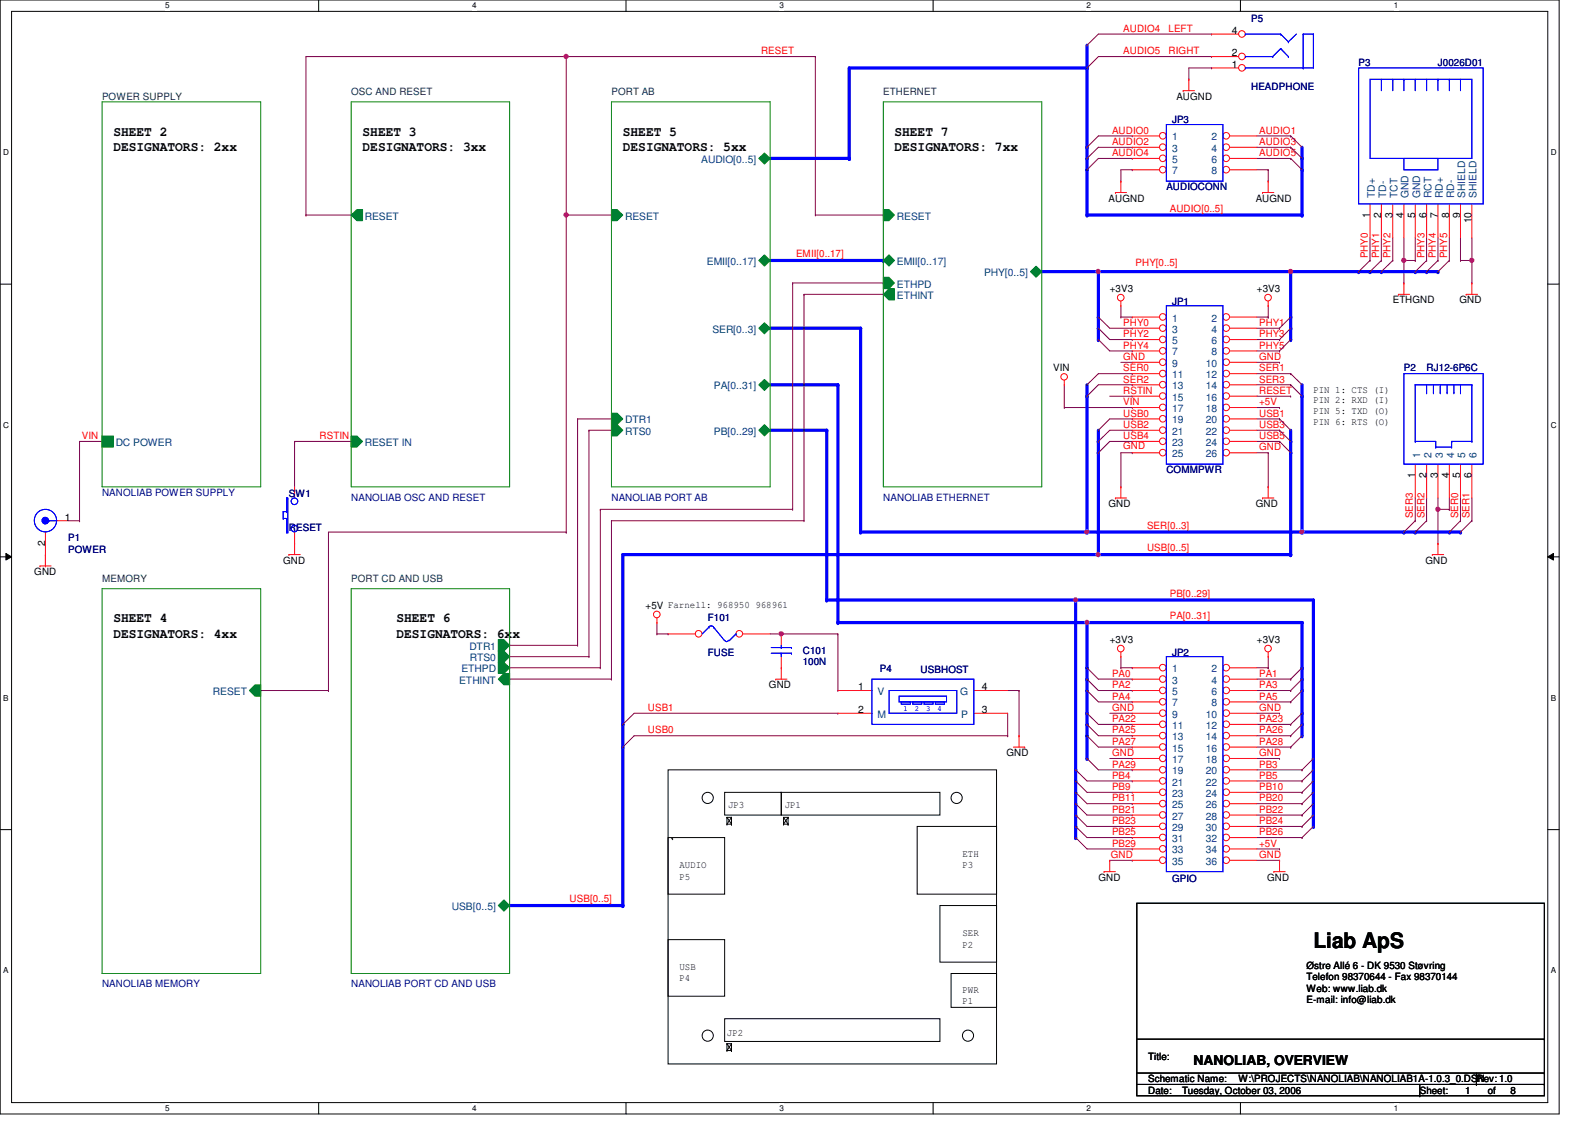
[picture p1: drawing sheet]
<svg xmlns="http://www.w3.org/2000/svg" width="297mm" height="210mm" viewBox="0 0 297 210" stroke-linecap="round" stroke-linejoin="round" font-family="sans-serif">
<defs><g id="words">
<text font-size="4" x="244.6" y="176.6">Liab ApS</text>
<g font-size="2.5">
<text x="21.1" y="28.1">DESIGNATORS: 2xx</text>
<text x="21.1" y="25.3">SHEET 2</text>
<text x="67.5" y="28.1">DESIGNATORS: 3xx</text>
<text x="67.5" y="25.3">SHEET 3</text>
<text x="116" y="28.1">DESIGNATORS: 5xx</text>
<text x="116" y="25.3">SHEET 5</text>
<text x="166.6" y="25.3">SHEET 7</text>
<text x="166.6" y="28.1">DESIGNATORS: 7xx</text>
<text x="21.1" y="118.7">DESIGNATORS: 4xx</text>
<text x="21.1" y="115.9">SHEET 4</text>
<text x="73.8" y="118.7">DESIGNATORS: 6x</text>
<text x="73.8" y="115.9">SHEET 6</text>
<text x="95.4" y="118.7">x</text>
<text x="222.2" y="198.4">NANOLIAB, OVERVIEW</text>
</g>
<g font-size="1.9" fill="#f00">
<text x="209.2" y="5.9">AUDIO4</text>
<text x="217.6" y="5.9">LEFT</text>
<text x="141.7" y="10.1">RESET</text>
<text x="209.2" y="10.1">AUDIO5</text>
<text x="217.6" y="10.1">RIGHT</text>
<text x="207.1" y="27">AUDIO2</text>
<text x="207.1" y="29.1">AUDIO4</text>
<text x="207.1" y="24.9">AUDIO0</text>
<text x="234.5" y="27">AUDIO3</text>
<text x="234.5" y="24.9">AUDIO1</text>
<text x="234.5" y="29.1">AUDIO5</text>
<text x="217.8" y="39.4">AUDIO[0..5]</text>
<text x="148.2" y="47.9">EMII[0..17]</text>
<text x="211.5" y="49.5">PHY[0..5]</text>
<text x="254.7" y="48.1" transform="rotate(-90 254.7 48.1)">PHY0</text>
<text x="256.8" y="48.1" transform="rotate(-90 256.8 48.1)">PHY1</text>
<text x="258.9" y="48.1" transform="rotate(-90 258.9 48.1)">PHY2</text>
<text x="265.3" y="48.1" transform="rotate(-90 265.3 48.1)">PHY3</text>
<text x="267.4" y="48.1" transform="rotate(-90 267.4 48.1)">PHY4</text>
<text x="269.5" y="48.1" transform="rotate(-90 269.5 48.1)">PHY5</text>
<text x="209.2" y="60.7">PHY0</text>
<text x="209.2" y="62.8">PHY2</text>
<text x="209.2" y="64.9">PHY4</text>
<text x="234.5" y="60.7">PHY1</text>
<text x="234.5" y="64.9">PHY5</text>
<text x="234.5" y="62.8">PHY3</text>
<text x="209.2" y="67.1">GND</text>
<text x="209.2" y="71.2">SER2</text>
<text x="209.2" y="69.2">SER0</text>
<text x="234.5" y="71.2">SER3</text>
<text x="234.5" y="67.1">GND</text>
<text x="234.5" y="69.2">SER1</text>
<text x="209.2" y="73.4">RSTIN</text>
<text x="209.2" y="75.5">VIN</text>
<text x="209.2" y="77.6">USB0</text>
<text x="234.5" y="73.4">RESET</text>
<text x="234.5" y="75.5">+5V</text>
<text x="234.5" y="77.6">USB1</text>
<text x="15.2" y="81.8">VIN</text>
<text x="59.5" y="81.8">RSTIN</text>
<text x="209.2" y="83.7">GND</text>
<text x="209.2" y="81.8">USB4</text>
<text x="209.2" y="79.7">USB2</text>
<text x="234.5" y="83.9">GND</text>
<text x="234.5" y="79.7">USB3</text>
<text x="234.5" y="81.8">USB5</text>
<text x="213.6" y="98.5">SER[0..3]</text>
<text x="263.1" y="96.6" transform="rotate(-90 263.1 96.6)">SER3</text>
<text x="265.3" y="96.6" transform="rotate(-90 265.3 96.6)">SER2</text>
<text x="271.6" y="96.6" transform="rotate(-90 271.6 96.6)">SER0</text>
<text x="273.7" y="96.6" transform="rotate(-90 273.7 96.6)">SER1</text>
<text x="213.6" y="102.7">USB[0..5]</text>
<text x="217.8" y="111.1">PB[0..29]</text>
<text x="217.8" y="115.3">PA[0..31]</text>
<text x="207.1" y="126.1">PA0</text>
<text x="207.1" y="128.2">PA2</text>
<text x="207.1" y="130.3">PA4</text>
<text x="234.5" y="126.1">PA1</text>
<text x="234.5" y="128.2">PA3</text>
<text x="234.5" y="130.3">PA5</text>
<text x="120.6" y="132.4">USB1</text>
<text x="120.6" y="136.6">USB0</text>
<text x="207.1" y="132.4">GND</text>
<text x="207.1" y="134.5">PA22</text>
<text x="207.1" y="136.6">PA25</text>
<text x="234.5" y="132.4">GND</text>
<text x="234.5" y="134.5">PA23</text>
<text x="234.5" y="136.6">PA26</text>
<text x="207.1" y="138.7">PA27</text>
<text x="207.1" y="140.8">GND</text>
<text x="207.1" y="143">PA29</text>
<text x="234.5" y="138.7">PA28</text>
<text x="234.5" y="140.8">GND</text>
<text x="234.5" y="143">PB3</text>
<text x="207.1" y="145">PB4</text>
<text x="207.1" y="147.2">PB9</text>
<text x="207.1" y="149.3">PB11</text>
<text x="234.5" y="145">PB5</text>
<text x="234.5" y="147.2">PB10</text>
<text x="234.5" y="149.3">PB20</text>
<text x="207.1" y="151.4">PB21</text>
<text x="207.1" y="153.5">PB23</text>
<text x="207.1" y="155.6">PB25</text>
<text x="234.5" y="151.4">PB22</text>
<text x="234.5" y="153.5">PB24</text>
<text x="234.5" y="155.6">PB26</text>
<text x="206.9" y="159.8">GND</text>
<text x="207.1" y="157.7">PB29</text>
<text x="234.5" y="157.7">+5V</text>
<text x="234.5" y="159.8">GND</text>
<text x="106.1" y="168">USB[0..5]</text>
</g>
<g font-size="1.9" fill="#00007f">
<text x="233" y="4">P5</text>
<text x="233" y="16.7">HEADPHONE</text>
<text x="253" y="12.2">P3</text>
<text x="267.8" y="12.2">J0026D01</text>
<text x="218.3" y="23">JP3</text>
<text x="217.2" y="35.4">AUDIOCONN</text>
<text x="218.3" y="56.7">JP1</text>
<text x="261.4" y="69.2">P2</text>
<text x="265.7" y="69.2">RJ12-6P6C</text>
<text x="217.2" y="88.1">COMMPWR</text>
<text x="19" y="92.4">NANOLIAB POWER SUPPLY</text>
<text x="53.8" y="92.6">S</text>
<text x="55" y="92.6">W1</text>
<text x="65.4" y="93.2">NANOLIAB OSC AND RESET</text>
<text x="113.9" y="93.2">NANOLIAB PORT AB</text>
<text x="164.5" y="93.2">NANOLIAB ETHERNET</text>
<text x="12.7" y="100.8">P1</text>
<text x="53.8" y="98.9">RESET</text>
<text x="12.7" y="102.9">POWER</text>
<text x="131.8" y="115.7">F101</text>
<text x="131.8" y="122.1">FUSE</text>
<text x="149.5" y="123.8">100N</text>
<text x="149.5" y="121.9">C101</text>
<text x="163.9" y="125.2">P4</text>
<text x="171.4" y="125.4">USBHOST</text>
<text x="218.3" y="122.1">JP2</text>
<text x="218.3" y="164.3">GPIO</text>
<text x="19" y="183.9">NANOLIAB MEMORY</text>
<text x="65.4" y="183.9">NANOLIAB PORT CD AND USB</text>
</g>
<g font-size="1.9">
<text x="229.4" y="6.3">4</text>
<text x="229.4" y="10.5">2</text>
<text x="229.4" y="12.6">1</text>
<text x="219.1" y="18.6">AUGND</text>
<text x="206.5" y="37.5">AUGND</text>
<text x="233.8" y="37.5">AUGND</text>
<text x="255.1" y="40.5" transform="rotate(-90 255.1 40.5)">1</text>
<text x="257.2" y="40.5" transform="rotate(-90 257.2 40.5)">2</text>
<text x="259.3" y="40.5" transform="rotate(-90 259.3 40.5)">3</text>
<text x="261.4" y="40.5" transform="rotate(-90 261.4 40.5)">4</text>
<text x="263.5" y="40.5" transform="rotate(-90 263.5 40.5)">5</text>
<text x="265.6" y="40.5" transform="rotate(-90 265.6 40.5)">6</text>
<text x="267.8" y="40.5" transform="rotate(-90 267.8 40.5)">7</text>
<text x="269.9" y="40.5" transform="rotate(-90 269.9 40.5)">8</text>
<text x="271.9" y="40.5" transform="rotate(-90 271.9 40.5)">9</text>
<text x="274.1" y="41.6" transform="rotate(-90 274.1 41.6)">10</text>
<text x="206.7" y="54.4">+3V3</text>
<text x="234.1" y="54.4">+3V3</text>
<text x="259.4" y="56.5">ETHGND</text>
<text x="271.8" y="56.5">GND</text>
<text x="196.1" y="69.2">VIN</text>
<text x="244.6" y="73.2">PIN 1: CTS (I)</text>
<text x="244.6" y="75.1">PIN 2: RXD (I)</text>
<text x="244.6" y="77.1">PIN 5: TXD (O)</text>
<text x="244.6" y="79.1">PIN 6: RTS (O)</text>
<text x="263.5" y="89" transform="rotate(-90 263.5 89)">1</text>
<text x="265.6" y="89" transform="rotate(-90 265.6 89)">2</text>
<text x="267.8" y="89" transform="rotate(-90 267.8 89)">3</text>
<text x="269.9" y="89" transform="rotate(-90 269.9 89)">4</text>
<text x="271.9" y="89" transform="rotate(-90 271.9 89)">5</text>
<text x="274.1" y="89" transform="rotate(-90 274.1 89)">6</text>
<text x="206.5" y="94.4">GND</text>
<text x="233.8" y="94.4">GND</text>
<text x="8.4" y="101.6" transform="rotate(-90 8.4 101.6)">2</text>
<text x="12.1" y="96.9">1</text>
<text x="6.4" y="107.1">GND</text>
<text x="52.7" y="105">GND</text>
<text x="265.5" y="105">GND</text>
<text x="120.2" y="113.5">+5V Farnell: 968950</text>
<text x="140.7" y="113.2">968961</text>
<text x="206.7" y="119.8">+3V3</text>
<text x="234.1" y="119.8">+3V3</text>
<text x="143.2" y="128.2">GND</text>
<text x="159.8" y="128.6">1</text>
<text x="182.8" y="128.6">4</text>
<text x="159.8" y="132.8">2</text>
<text x="182.8" y="132.8">3</text>
<text x="187.4" y="140.8">GND</text>
<text x="135.6" y="150.5">JP3</text>
<text x="146.1" y="150.5">JP1</text>
<text x="126.5" y="161.7">AUDIO</text>
<text x="179.2" y="159.6">ETH</text>
<text x="179.2" y="161.7">P3</text>
<text x="126.5" y="163.8">P5</text>
<text x="204.6" y="164">GND</text>
<text x="236" y="164">GND</text>
<text x="179.2" y="174.4">SER</text>
<text x="179.2" y="176.5">P2</text>
<text x="126.5" y="182.8">P4</text>
<text x="126.5" y="180.7">USB</text>
<text x="179.2" y="184.9">PWR</text>
<text x="243.3" y="182.6">Telefon 98370644 - Fax 98370144</text>
<text x="243.3" y="184.7">Web: www.liab.dk</text>
<text x="243.3" y="180.5">Østre Allé 6 - DK 9530 Støvring</text>
<text x="179.2" y="187">P1</text>
<text x="243.3" y="186.8">E-mail: iiinfo@liab.dk</text>
<text x="243.3" y="186.8">E-mail: nfo@liab.dk</text>
<text x="135.4" y="192.9">JP2</text>
<text x="213.8" y="197.4">Title:</text>
<text x="213.8" y="203.7">Date:</text>
<text x="213.8" y="201.5">Schematic Name:</text>
<text x="220.1" y="203.7">Tuesday, October 03, 2006</text>
<text x="230.7" y="201.5">W:\PROJECTS\NANOLIAB\NANOLIAB1A-1.0.3_0.DS</text>
<text x="264.4" y="203.7">Sheet:</text>
<text x="272.8" y="203.7">1</text>
<text x="275" y="201.5">Rev: 1.0</text>
<text x="275.2" y="201.5">N</text>
<text x="277.1" y="203.7">of</text>
<text x="281.3" y="203.7">8</text>
</g>
<g font-size="1.9" fill="#003f3f">
<text x="65.4" y="17.7">OSC AND RESET</text>
<text x="113.9" y="17.7">PORT AB</text>
<text x="164.5" y="17.7">ETHERNET</text>
<text x="19" y="18.6">POWER SUPPLY</text>
<text x="19" y="108.4">MEMORY</text>
<text x="65.4" y="108.4">PORT CD AND USB</text>
</g>
<g font-size="1.9" fill="#003f7f">
<text x="218.3" y="26.2">1</text>
<text x="218.3" y="28.3">3</text>
<text x="225.6" y="26.2">2</text>
<text x="225.6" y="28.3">4</text>
<text x="130.6" y="30.4">AUDIO[0..5]</text>
<text x="218.3" y="30.4">5</text>
<text x="218.3" y="32.5">7</text>
<text x="225.6" y="30.4">6</text>
<text x="225.6" y="32.5">8</text>
<text x="67.9" y="40.9">RESET</text>
<text x="116.4" y="40.9">RESET</text>
<text x="167" y="40.9">RESET</text>
<text x="256" y="36.9" transform="rotate(-90 256 36.9)">TD+</text>
<text x="258.1" y="36.9" transform="rotate(-90 258.1 36.9)">TD-</text>
<text x="260.3" y="36.9" transform="rotate(-90 260.3 36.9)">TCT</text>
<text x="262.3" y="36.9" transform="rotate(-90 262.3 36.9)">GND</text>
<text x="264.5" y="36.9" transform="rotate(-90 264.5 36.9)">GND</text>
<text x="266.6" y="36.9" transform="rotate(-90 266.6 36.9)">RCT</text>
<text x="268.7" y="36.9" transform="rotate(-90 268.7 36.9)">RD+</text>
<text x="270.8" y="36.9" transform="rotate(-90 270.8 36.9)">RD-</text>
<text x="272.9" y="36.9" transform="rotate(-90 272.9 36.9)">SHIELD</text>
<text x="275" y="36.9" transform="rotate(-90 275 36.9)">SHIELD</text>
<text x="131.7" y="49.4">EMII[0..17]</text>
<text x="167" y="49.4">EMII[0..17]</text>
<text x="167" y="53.6">ETHPD</text>
<text x="183.3" y="51.4">PHY[0..5]</text>
<text x="167" y="55.7">ETHINT</text>
<text x="218.3" y="59.9">1</text>
<text x="225.6" y="59.9">2</text>
<text x="132.7" y="62">SER[0..3]</text>
<text x="218.3" y="62">3</text>
<text x="218.3" y="64.1">5</text>
<text x="225.6" y="62">4</text>
<text x="225.6" y="64.1">6</text>
<text x="218.3" y="66.2">7</text>
<text x="218.3" y="68.3">9</text>
<text x="218.3" y="70.4">11</text>
<text x="224.6" y="68.3">10</text>
<text x="224.6" y="70.4">12</text>
<text x="225.6" y="66.2">8</text>
<text x="133" y="72.5">PA[0..31]</text>
<text x="218.3" y="72.5">13</text>
<text x="218.3" y="74.6">15</text>
<text x="218.3" y="76.8">17</text>
<text x="224.6" y="72.5">14</text>
<text x="224.6" y="74.6">16</text>
<text x="224.6" y="76.8">18</text>
<text x="21.5" y="83.1">DC POWER</text>
<text x="67.9" y="83.1">RESET IN</text>
<text x="116.4" y="81">RTS0</text>
<text x="116.4" y="78.9">DTR1</text>
<text x="133" y="81">PB[0..29]</text>
<text x="218.3" y="78.9">19</text>
<text x="218.3" y="81">21</text>
<text x="218.3" y="83.1">23</text>
<text x="224.6" y="78.9">20</text>
<text x="224.6" y="81">22</text>
<text x="224.6" y="83.1">24</text>
<text x="218.3" y="85.2">25</text>
<text x="224.6" y="85.2">26</text>
<text x="264.5" y="85.4" transform="rotate(-90 264.5 85.4)">1</text>
<text x="266.6" y="85.4" transform="rotate(-90 266.6 85.4)">2</text>
<text x="268.7" y="85.4" transform="rotate(-90 268.7 85.4)">3</text>
<text x="270.8" y="85.4" transform="rotate(-90 270.8 85.4)">4</text>
<text x="272.9" y="85.4" transform="rotate(-90 272.9 85.4)">5</text>
<text x="275" y="85.4" transform="rotate(-90 275 85.4)">6</text>
<text x="85.9" y="125.2">ETHPD</text>
<text x="87.4" y="121">DTR1</text>
<text x="87.5" y="123.1">RTS0</text>
<text x="218.3" y="125.2">1</text>
<text x="225.6" y="125.2">2</text>
<text x="39.7" y="129.5">RESET</text>
<text x="85.5" y="127.3">ETHINT</text>
<text x="163.4" y="129.5">V</text>
<text x="178.8" y="129.5">G</text>
<text x="218.3" y="127.3">3</text>
<text x="218.3" y="129.5">5</text>
<text x="218.3" y="131.6">7</text>
<text x="225.6" y="127.3">4</text>
<text x="225.6" y="129.5">6</text>
<text x="225.6" y="131.6">8</text>
<text x="163.4" y="133.7">M</text>
<text x="179" y="133.7">P</text>
<text x="218.3" y="133.7">9</text>
<text x="218.3" y="135.8">11</text>
<text x="218.3" y="137.9">13</text>
<text x="224.6" y="133.7">10</text>
<text x="224.6" y="135.8">12</text>
<text x="224.6" y="137.9">14</text>
<text x="218.3" y="140">15</text>
<text x="218.3" y="142.1">17</text>
<text x="224.6" y="140">16</text>
<text x="224.6" y="142.1">18</text>
<text x="218.3" y="144.2">19</text>
<text x="218.3" y="146.3">21</text>
<text x="218.3" y="148.4">23</text>
<text x="224.6" y="144.2">20</text>
<text x="224.6" y="146.3">22</text>
<text x="224.6" y="148.4">24</text>
<text x="218.3" y="150.5">25</text>
<text x="218.3" y="152.7">27</text>
<text x="218.3" y="154.8">29</text>
<text x="224.6" y="150.5">26</text>
<text x="224.6" y="152.7">28</text>
<text x="224.6" y="154.8">30</text>
<text x="218.3" y="156.8">31</text>
<text x="218.3" y="159">33</text>
<text x="218.3" y="161.1">35</text>
<text x="224.6" y="156.8">32</text>
<text x="224.6" y="159">34</text>
<text x="224.6" y="161.1">36</text>
<text x="84.2" y="169.5">USB[0..5]</text>
</g>
<g font-size="1.5">
<text x="30.7" y="1.6">5</text>
<text x="87.9" y="1.6">4</text>
<text x="145.2" y="1.6">3</text>
<text x="202.4" y="1.6">2</text>
<text x="259.6" y="1.6">1</text>
<text x=".6" y="28.9">D</text>
<text x="288.8" y="28.9">D</text>
<text x=".6" y="79.7">C</text>
<text x="288.8" y="79.7">C</text>
<text x=".6" y="130.5">B</text>
<text x="288.8" y="130.5">B</text>
<text x=".6" y="181.3">A</text>
<text x="288.8" y="181.3">A</text>
<text x="30.7" y="206.9">5</text>
<text x="87.9" y="206.9">4</text>
<text x="145.2" y="206.9">3</text>
<text x="202.4" y="206.9">2</text>
<text x="259.6" y="206.9">1</text>
</g>
<g font-size="1.4" fill="#00f">
<text x="168.3" y="132.3">1</text>
<text x="170.4" y="132.3">2</text>
<text x="172.5" y="132.3">3</text>
<text x="174.6" y="132.3">4</text>
</g>
</g></defs>
<path d="M0 0h290.4v207.5h-290.4zM2.2 2.1h286v203.3h-286z" fill="none" stroke="#000" stroke-width=".19"/>
<g fill="#fff">
<path d="M30.7 .2h.8v1.7h-.8z"/>
<path d="M30.7 205.6h.8v1.7h-.8z"/>
</g>
<path d="M59.3 0v2.1M59.3 205.4v2.1" fill="none" stroke="#000" stroke-width=".19"/>
<g fill="#fff">
<path d="M87.9 .2h.8v1.7h-.8z"/>
<path d="M87.9 205.6h.8v1.7h-.8z"/>
</g>
<path d="M116.6 0v2.1M116.6 205.4v2.1" fill="none" stroke="#000" stroke-width=".19"/>
<g fill="#fff">
<path d="M145.2 .2h.8v1.7h-.8z"/>
<path d="M145.2 205.6h.8v1.7h-.8z"/>
</g>
<path d="M173.8 0v2.1M173.8 205.4v2.1" fill="none" stroke="#000" stroke-width=".19"/>
<g fill="#fff">
<path d="M202.3 .2h.9v1.7h-.9z"/>
<path d="M202.3 205.6h.9v1.7h-.9z"/>
</g>
<path d="M231 0v2.1M231 205.4v2.1" fill="none" stroke="#000" stroke-width=".19"/>
<g fill="#fff">
<path d="M259.6 .2h.8v1.7h-.8z"/>
<path d="M259.6 205.6h.8v1.7h-.8z"/>
<path d="M.6 27.5h1v1.7h-1z"/>
<path d="M288.8 27.5h1.1v1.7h-1.1z"/>
<path d="M.6 78.3h1v1.7h-1z"/>
<path d="M288.8 78.3h1.1v1.7h-1.1z"/>
</g>
<path d="M0 52.9h2.2M288.2 52.9h2.2" fill="none" stroke="#000" stroke-width=".19"/>
<g fill="#fff">
<path d="M.6 129.1h1v1.7h-1z"/>
<path d="M288.8 129.1h1v1.7h-1z"/>
</g>
<path d="M0 103.7h2.2M1.1 103.1l1.1 .6-1.1 .6zM288.2 103.7l1.1-.6v1.2zM288.2 103.7h2.2" fill="none" stroke="#000" stroke-width=".19"/>
<path d="M1.1 103.1l1.1 .6-1.1 .6zM288.2 103.7l1.1-.6v1.2z" fill="#000"/>
<g fill="#fff">
<path d="M.6 179.9h1v1.7h-1z"/>
<path d="M288.8 179.9h1v1.7h-1z"/>
</g>
<path d="M0 154.5h2.2M288.2 154.5h2.2" fill="none" stroke="#000" stroke-width=".19"/>
<path d="M12.7 97h2.1M14.8 97h.1" fill="none" stroke="#7f003f" stroke-width=".19"/>
<path d="M143.4 48.5h21.1" fill="none" stroke="#00f" stroke-width=".59"/>
<circle cx="164.5" cy="48.5" r=".3" fill="#00f"/>
<path d="M105.4 10.5h46.4M151.8 10.5h.1" fill="none" stroke="#7f003f" stroke-width=".19"/>
<circle cx="105.4" cy="10.5" r=".4" fill="#f0f"/>
<circle cx="105.4" cy="10.5" r=".4" fill="none" stroke="#f0f" stroke-width=".19"/>
<path d="M261.4 52.7h.1M261.4 48.5v4.2M14.8 97h.1M19 82.2h.1M19 82.2h-4.2v14.8M61.2 99.1v29.5M267.8 94.9h2.1M269.9 94.9h.1M8.5 105.4h.1M8.5 103.3v2.1M61.2 128.6h.1" fill="none" stroke="#7f003f" stroke-width=".19"/>
<path d="M160.3 61.1v38" fill="none" stroke="#00f" stroke-width=".59"/>
<circle cx="160.3" cy="99.1" r=".3" fill="#00f"/>
<g fill="none" stroke="#7f003f" stroke-width=".19">
<path d="M208.7 33.7h.1M208.7 31.6v2.1M236.2 33.7h.1M236.2 31.6v2.1M204.6 126.5h6.3M204.6 128.6h6.3M204.6 130.7h6.3M206.7 132.8h4.2M208.7 124.4h.1M208.7 122.3v2.1M210.9 126.5h.1M210.9 128.6h.1"/>
<path d="M210.9 130.7h.1M210.9 132.8h.1M234.1 126.5h6.3M234.1 128.6h6.3M234.1 130.7h6.3M234.1 132.8h4.2M236.2 124.4h.1M236.2 122.3v2.1M238.3 132.8h.1M240.4 126.5h.1M240.4 128.6h.1M240.4 130.7h.1"/>
<path d="M202.4 145.5h8.5M210.9 145.5h.1M234.1 145.5h8.4M242.5 145.5h.1"/>
</g>
<path d="M202.4 126.5v2.1" fill="none" stroke="#00f" stroke-width=".59"/>
<circle cx="202.4" cy="128.6" r=".3" fill="#00f"/>
<path d="M202.4 124.4v2.1" fill="none" stroke="#00f" stroke-width=".59"/>
<circle cx="202.4" cy="126.5" r=".3" fill="#00f"/>
<path d="M202.4 116v8.4" fill="none" stroke="#00f" stroke-width=".59"/>
<circle cx="202.4" cy="124.4" r=".3" fill="#00f"/>
<path d="M202.4 116h40.1" fill="none" stroke="#00f" stroke-width=".59"/>
<circle cx="242.5" cy="116" r=".3" fill="#00f"/>
<circle cx="202.4" cy="115.9" r=".4" fill="#f0f"/>
<circle cx="202.4" cy="115.9" r=".4" fill="none" stroke="#f0f" stroke-width=".19"/>
<path d="M242.5 116v8.4" fill="none" stroke="#00f" stroke-width=".59"/>
<circle cx="242.5" cy="124.4" r=".3" fill="#00f"/>
<path d="M242.5 126.5v2.1" fill="none" stroke="#00f" stroke-width=".59"/>
<circle cx="242.5" cy="128.6" r=".3" fill="#00f"/>
<path d="M242.5 124.4v2.1" fill="none" stroke="#00f" stroke-width=".59"/>
<circle cx="242.5" cy="126.5" r=".3" fill="#00f"/>
<path d="M143.4 71.7h12.6" fill="none" stroke="#00f" stroke-width=".59"/>
<circle cx="156" cy="71.7" r=".3" fill="#00f"/>
<path d="M143.4 80.1h10.6" fill="none" stroke="#00f" stroke-width=".59"/>
<circle cx="154" cy="80.1" r=".3" fill="#00f"/>
<path d="M200.3 111.8h44.3" fill="none" stroke="#00f" stroke-width=".59"/>
<circle cx="244.6" cy="111.8" r=".3" fill="#00f"/>
<circle cx="200.3" cy="111.7" r=".4" fill="#f0f"/>
<circle cx="200.3" cy="111.7" r=".4" fill="none" stroke="#f0f" stroke-width=".19"/>
<path d="M200.3 111.8v31.6" fill="none" stroke="#00f" stroke-width=".59"/>
<circle cx="200.3" cy="143.4" r=".3" fill="#00f"/>
<path d="M244.6 111.8v29.5" fill="none" stroke="#00f" stroke-width=".59"/>
<circle cx="244.6" cy="141.3" r=".3" fill="#00f"/>
<path d="M204.6 27.4h6.3M204.6 29.5h6.3M210.9 27.4h.1M210.9 29.5h.1" fill="none" stroke="#7f003f" stroke-width=".19"/>
<path d="M202.4 29.5v2.1" fill="none" stroke="#00f" stroke-width=".59"/>
<circle cx="202.4" cy="31.6" r=".3" fill="#00f"/>
<path d="M204.6 6.3h21M225.6 6.3h.1" fill="none" stroke="#7f003f" stroke-width=".19"/>
<path d="M242.5 29.5v2.1" fill="none" stroke="#00f" stroke-width=".59"/>
<circle cx="242.5" cy="31.6" r=".3" fill="#00f"/>
<path d="M242.5 27.4v2.1" fill="none" stroke="#00f" stroke-width=".59"/>
<circle cx="242.5" cy="29.5" r=".3" fill="#00f"/>
<path d="M234.1 27.4h6.3M240.4 27.4h.1" fill="none" stroke="#7f003f" stroke-width=".19"/>
<path d="M242.5 31.6v8.4" fill="none" stroke="#00f" stroke-width=".59"/>
<circle cx="242.5" cy="40" r=".3" fill="#00f"/>
<path d="M204.6 10.5h21M225.6 10.5h.1" fill="none" stroke="#7f003f" stroke-width=".19"/>
<path d="M202.4 8.4v4.3" fill="none" stroke="#00f" stroke-width=".59"/>
<circle cx="202.4" cy="12.7" r=".3" fill="#00f"/>
<path d="M204.6 25.3h6.3M210.9 25.3h.1" fill="none" stroke="#7f003f" stroke-width=".19"/>
<path d="M202.4 27.4v2.1" fill="none" stroke="#00f" stroke-width=".59"/>
<circle cx="202.4" cy="29.5" r=".3" fill="#00f"/>
<path d="M202.4 40h40.1" fill="none" stroke="#00f" stroke-width=".59"/>
<circle cx="242.5" cy="40" r=".3" fill="#00f"/>
<path d="M202.4 31.6v8.4" fill="none" stroke="#00f" stroke-width=".59"/>
<circle cx="202.4" cy="40" r=".3" fill="#00f"/>
<path d="M221.4 14.8h.1M225.6 12.7h.1M225.6 12.7h-4.2v2.1M208.7 31.6h2.2M210.9 31.6h.1M143.4 118.1h2.1M145.5 118.1h.1" fill="none" stroke="#7f003f" stroke-width=".19"/>
<circle cx="145.5" cy="118" r=".4" fill="#f0f"/>
<circle cx="145.5" cy="118" r=".4" fill="none" stroke="#f0f" stroke-width=".19"/>
<path d="M263.6 97h.1M263.6 92.8v4.2M122.3 118.1h.1M122.3 116v2.1M122.3 118.1h2.1M124.4 118.1h.1M145.5 118.1h10.5M156 118.1h.1M156 118.1v10.5M156 128.6h.1M189.8 137h.1M189.8 128.6v8.4" fill="none" stroke="#7f003f" stroke-width=".19"/>
<path d="M255.1 50.6h2.2" fill="none" stroke="#00f" stroke-width=".59"/>
<circle cx="257.3" cy="50.6" r=".3" fill="#00f"/>
<path d="M236.2 59.1h.1M236.2 56.9v2.2M267.8 48.5h.1M267.8 44.3v4.2M274.1 48.5h.1M274.1 44.3v4.2M234.1 71.7h6.3M240.4 71.7h.1" fill="none" stroke="#7f003f" stroke-width=".19"/>
<circle cx="274.1" cy="48.5" r=".4" fill="#f0f"/>
<circle cx="274.1" cy="48.5" r=".4" fill="none" stroke="#f0f" stroke-width=".19"/>
<path d="M269.9 48.5h.1M269.9 44.3v4.2" fill="none" stroke="#7f003f" stroke-width=".19"/>
<path d="M204.6 59.1v2" fill="none" stroke="#00f" stroke-width=".59"/>
<circle cx="204.6" cy="61.1" r=".3" fill="#00f"/>
<path d="M204.6 50.6v8.5" fill="none" stroke="#00f" stroke-width=".59"/>
<circle cx="204.6" cy="59.1" r=".3" fill="#00f"/>
<path d="M265.7 50.6h2.1" fill="none" stroke="#00f" stroke-width=".59"/>
<circle cx="267.8" cy="50.6" r=".3" fill="#00f"/>
<path d="M206.7 73.8h4.2M210.9 73.8h.1M234.1 61.1h4.2M238.3 61.1h.1" fill="none" stroke="#7f003f" stroke-width=".19"/>
<path d="M143.4 61.1h16.9" fill="none" stroke="#00f" stroke-width=".59"/>
<circle cx="160.3" cy="61.1" r=".3" fill="#00f"/>
<path d="M263.6 50.6h2.1" fill="none" stroke="#00f" stroke-width=".59"/>
<circle cx="265.7" cy="50.6" r=".3" fill="#00f"/>
<path d="M261.4 48.5h.1M261.4 44.3v4.2" fill="none" stroke="#7f003f" stroke-width=".19"/>
<circle cx="261.4" cy="48.5" r=".4" fill="#f0f"/>
<circle cx="261.4" cy="48.5" r=".4" fill="none" stroke="#f0f" stroke-width=".19"/>
<path d="M272 48.5h2.1M274.1 48.5h.1" fill="none" stroke="#7f003f" stroke-width=".19"/>
<path d="M257.3 50.6h6.3" fill="none" stroke="#00f" stroke-width=".59"/>
<circle cx="263.6" cy="50.6" r=".3" fill="#00f"/>
<path d="M259.4 48.5h.1M259.4 44.3v4.2M261.4 48.5h2.2M263.6 48.5h.1" fill="none" stroke="#7f003f" stroke-width=".19"/>
<path d="M253 50.6h2.1" fill="none" stroke="#00f" stroke-width=".59"/>
<circle cx="255.1" cy="50.6" r=".3" fill="#00f"/>
<g fill="none" stroke="#7f003f" stroke-width=".19">
<path d="M208.7 59.1h.1M208.7 56.9v2.2M234.1 59.1h2.1M236.2 59.1h.1M255.1 48.5h.1M255.1 44.3v4.2M257.3 48.5h.1M257.3 44.3v4.2M265.7 48.5h.1M265.7 44.3v4.2M272 48.5h.1M272 44.3v4.2"/>
<path d="M274.1 52.7h.1M274.1 48.5v4.2M204.6 71.7h6.3M206.7 61.1h4.2M208.7 67.5h2.2M210.9 61.1h.1M210.9 67.5h.1M210.9 71.7h.1M234.1 65.4h4.2M234.1 67.5h4.2M238.3 65.4h.1M238.3 67.5h.1"/>
<path d="M267.8 94.9v6.3M272 97h.1M272 92.8v4.2M267.8 101.2h.1M234.1 124.4h2.1M236.2 124.4h.1"/>
</g>
<path d="M269.9 99.1h2.1" fill="none" stroke="#00f" stroke-width=".59"/>
<circle cx="272" cy="99.1" r=".3" fill="#00f"/>
<path d="M240.4 50.6v8.5" fill="none" stroke="#00f" stroke-width=".59"/>
<circle cx="240.4" cy="59.1" r=".3" fill="#00f"/>
<circle cx="240.3" cy="50.6" r=".4" fill="#f0f"/>
<circle cx="240.3" cy="50.6" r=".4" fill="none" stroke="#f0f" stroke-width=".19"/>
<path d="M208.7 59.1h2.2M210.9 59.1h.1M263.6 48.5h.1M263.6 44.3v4.2M206.7 63.2h4.2M210.9 63.2h.1" fill="none" stroke="#7f003f" stroke-width=".19"/>
<path d="M240.4 59.1v2" fill="none" stroke="#00f" stroke-width=".59"/>
<circle cx="240.4" cy="61.1" r=".3" fill="#00f"/>
<path d="M151.8 10.5v29.5M151.8 40h.1M204.6 69.6h6.3M210.9 69.6h.1M269.9 94.9h.1M269.9 92.8v2.1M187.7 128.6h2.1M189.8 128.6h.1" fill="none" stroke="#7f003f" stroke-width=".19"/>
<path d="M261.4 99.1h2.2" fill="none" stroke="#00f" stroke-width=".59"/>
<circle cx="263.6" cy="99.1" r=".3" fill="#00f"/>
<path d="M265.7 97h.1M265.7 92.8v4.2M274.1 97h.1M274.1 92.8v4.2" fill="none" stroke="#7f003f" stroke-width=".19"/>
<path d="M242.5 71.7v2.1" fill="none" stroke="#00f" stroke-width=".59"/>
<circle cx="242.5" cy="73.8" r=".3" fill="#00f"/>
<path d="M263.6 99.1h6.3" fill="none" stroke="#00f" stroke-width=".59"/>
<circle cx="269.9" cy="99.1" r=".3" fill="#00f"/>
<path d="M267.8 94.9h.1M267.8 92.8v2.1" fill="none" stroke="#7f003f" stroke-width=".19"/>
<circle cx="267.8" cy="94.8" r=".4" fill="#f0f"/>
<circle cx="267.8" cy="94.8" r=".4" fill="none" stroke="#f0f" stroke-width=".19"/>
<path d="M194 50.6h10.6" fill="none" stroke="#00f" stroke-width=".59"/>
<circle cx="204.6" cy="50.6" r=".3" fill="#00f"/>
<circle cx="204.5" cy="50.6" r=".4" fill="#f0f"/>
<circle cx="204.5" cy="50.6" r=".4" fill="none" stroke="#f0f" stroke-width=".19"/>
<path d="M206.7 65.4h4.2M210.9 65.4h.1M234.1 73.8h6.3M234.1 63.2h4.2M234.1 69.6h6.3M238.3 63.2h.1M240.4 73.8h.1M240.4 69.6h.1M208.7 124.4h2.2M210.9 124.4h.1" fill="none" stroke="#7f003f" stroke-width=".19"/>
<path d="M160.3 99.1h42.1" fill="none" stroke="#00f" stroke-width=".59"/>
<circle cx="202.4" cy="99.1" r=".3" fill="#00f"/>
<circle cx="202.4" cy="99.1" r=".4" fill="#f0f"/>
<circle cx="202.4" cy="99.1" r=".4" fill="none" stroke="#f0f" stroke-width=".19"/>
<path d="M234.1 75.9h4.2M238.3 75.9h.1" fill="none" stroke="#7f003f" stroke-width=".19"/>
<path d="M204.6 50.6h35.8" fill="none" stroke="#00f" stroke-width=".59"/>
<circle cx="240.4" cy="50.6" r=".3" fill="#00f"/>
<path d="M240.4 50.6h12.6" fill="none" stroke="#00f" stroke-width=".59"/>
<circle cx="253" cy="50.6" r=".3" fill="#00f"/>
<path d="M204.6 61.1v2.1" fill="none" stroke="#00f" stroke-width=".59"/>
<circle cx="204.6" cy="63.2" r=".3" fill="#00f"/>
<path d="M240.4 61.1v2.1" fill="none" stroke="#00f" stroke-width=".59"/>
<circle cx="240.4" cy="63.2" r=".3" fill="#00f"/>
<path d="M105.4 10.5v29.5M234.1 25.3h6.3M234.1 29.5h6.3M234.1 31.6h2.1M236.2 31.6h.1M240.4 25.3h.1M240.4 29.5h.1M105.4 40h.1M48.6 128.6h12.6M61.2 128.6h.1" fill="none" stroke="#7f003f" stroke-width=".19"/>
<circle cx="105.4" cy="40" r=".4" fill="#f0f"/>
<circle cx="105.4" cy="40" r=".4" fill="none" stroke="#f0f" stroke-width=".19"/>
<g fill="none" stroke="#7f003f" stroke-width=".19">
<path d="M105.4 10.5h.1M105.4 10.5h-48.4v29.5M57 40h.1M57 40h8.4M113.9 40h.1M113.9 40h-8.5v59.1M151.8 40h12.7M164.5 40h.1M198.2 75.9h.1M198.2 71.7v4.2M198.2 75.9h12.7M210.9 75.9h.1"/>
<path d="M54.9 82.2h.1M54.9 82.2h10.5M54.9 82.2v8.5M61.2 99.1h44.2M105.4 99.1h.1"/>
</g>
<path d="M202.4 71.7v2.1" fill="none" stroke="#00f" stroke-width=".59"/>
<circle cx="202.4" cy="73.8" r=".3" fill="#00f"/>
<path d="M202.4 99.1h40.1" fill="none" stroke="#00f" stroke-width=".59"/>
<circle cx="242.5" cy="99.1" r=".3" fill="#00f"/>
<circle cx="242.5" cy="99.1" r=".4" fill="#f0f"/>
<circle cx="242.5" cy="99.1" r=".4" fill="none" stroke="#f0f" stroke-width=".19"/>
<path d="M242.5 73.8v25.3" fill="none" stroke="#00f" stroke-width=".59"/>
<circle cx="242.5" cy="99.1" r=".3" fill="#00f"/>
<path d="M242.5 99.1h18.9" fill="none" stroke="#00f" stroke-width=".59"/>
<circle cx="261.4" cy="99.1" r=".3" fill="#00f"/>
<path d="M208.7 90.7h.1M210.9 84.3h.1M210.9 84.3h-2.2v6.4M234.1 84.3h2.1M236.2 84.3h.1M236.2 90.7h.1M236.2 84.3v6.4" fill="none" stroke="#7f003f" stroke-width=".19"/>
<path d="M143.4 29.5h14.8" fill="none" stroke="#00f" stroke-width=".59"/>
<circle cx="158.2" cy="29.5" r=".3" fill="#00f"/>
<path d="M158.2 12.7v16.8" fill="none" stroke="#00f" stroke-width=".59"/>
<circle cx="158.2" cy="29.5" r=".3" fill="#00f"/>
<path d="M158.2 12.7h44.2" fill="none" stroke="#00f" stroke-width=".59"/>
<circle cx="202.4" cy="12.7" r=".3" fill="#00f"/>
<path d="M202.4 12.7v14.7" fill="none" stroke="#00f" stroke-width=".59"/>
<circle cx="202.4" cy="27.4" r=".3" fill="#00f"/>
<g fill="none" stroke="#7f003f" stroke-width=".19">
<path d="M204.6 134.9h6.3M204.6 137h6.3M204.6 139.1h6.3M210.9 134.9h.1M210.9 137h.1M210.9 139.1h.1M234.1 134.9h6.3M234.1 137h6.3M234.1 139.1h6.3M240.4 134.9h.1M240.4 137h.1M240.4 139.1h.1"/>
<path d="M202.4 147.6h8.5M202.4 149.7h8.5M202.4 151.8h8.5M202.4 153.9h8.5M202.4 156h8.5M202.4 158.1h8.5M204.6 143.4h6.3M206.7 141.3h4.2M210.9 147.6h.1M210.9 149.7h.1M210.9 151.8h.1M210.9 153.9h.1"/>
<path d="M210.9 156h.1M210.9 158.1h.1M210.9 141.3h.1M210.9 143.4h.1M234.1 147.6h8.4M234.1 158.1h4.2M234.1 141.3h4.2M234.1 143.4h8.4M238.3 158.1h.1M238.3 141.3h.1M242.5 147.6h.1M242.5 143.4h.1"/>
<path d="M206.7 160.2h4.2M210.9 160.2h.1M234.1 160.2h4.2M238.3 160.2h.1"/>
</g>
<path d="M242.5 128.6v4.2" fill="none" stroke="#00f" stroke-width=".59"/>
<circle cx="242.5" cy="132.8" r=".3" fill="#00f"/>
<path d="M242.5 132.8v2.1" fill="none" stroke="#00f" stroke-width=".59"/>
<circle cx="242.5" cy="134.9" r=".3" fill="#00f"/>
<path d="M242.5 134.9v2.1" fill="none" stroke="#00f" stroke-width=".59"/>
<circle cx="242.5" cy="137" r=".3" fill="#00f"/>
<path d="M202.4 128.6v4.2" fill="none" stroke="#00f" stroke-width=".59"/>
<circle cx="202.4" cy="132.8" r=".3" fill="#00f"/>
<path d="M202.4 132.8v2.1" fill="none" stroke="#00f" stroke-width=".59"/>
<circle cx="202.4" cy="134.9" r=".3" fill="#00f"/>
<path d="M202.4 137v4.3" fill="none" stroke="#00f" stroke-width=".59"/>
<circle cx="202.4" cy="141.3" r=".3" fill="#00f"/>
<path d="M202.4 134.9v2.1" fill="none" stroke="#00f" stroke-width=".59"/>
<circle cx="202.4" cy="137" r=".3" fill="#00f"/>
<path d="M109.7 80.1h.1M109.7 80.1v42.2M94.9 122.3h14.8M109.7 122.3h.1" fill="none" stroke="#7f003f" stroke-width=".19"/>
<path d="M116 103.3h88.6" fill="none" stroke="#00f" stroke-width=".59"/>
<circle cx="204.6" cy="103.3" r=".3" fill="#00f"/>
<circle cx="204.5" cy="103.3" r=".4" fill="#f0f"/>
<circle cx="204.5" cy="103.3" r=".4" fill="none" stroke="#f0f" stroke-width=".19"/>
<path d="M149.7 54.8h14.8M164.5 54.8h.1M109.7 80.1h4.2M113.9 80.1h.1M94.9 126.5h19M113.9 126.5h.1" fill="none" stroke="#7f003f" stroke-width=".19"/>
<path d="M94.9 168.7h21.1" fill="none" stroke="#00f" stroke-width=".59"/>
<circle cx="116" cy="168.7" r=".3" fill="#00f"/>
<path d="M116 103.3v31.6" fill="none" stroke="#00f" stroke-width=".59"/>
<circle cx="116" cy="134.9" r=".3" fill="#00f"/>
<path d="M147.6 52.7h16.9M164.5 52.7h.1M107.6 78h.1M107.6 78v42.2M107.6 78h6.3M113.9 78h.1M94.9 124.4h16.9M94.9 120.2h12.7M107.6 120.2h.1M111.8 124.4h.1" fill="none" stroke="#7f003f" stroke-width=".19"/>
<path d="M244.6 141.3v2.1" fill="none" stroke="#00f" stroke-width=".59"/>
<circle cx="244.6" cy="143.4" r=".3" fill="#00f"/>
<path d="M234.1 149.7h8.4M234.1 151.8h8.4M234.1 153.9h8.4M234.1 156h8.4M242.5 149.7h.1M242.5 151.8h.1M242.5 153.9h.1M242.5 156h.1" fill="none" stroke="#7f003f" stroke-width=".19"/>
<path d="M244.6 143.4v2.1" fill="none" stroke="#00f" stroke-width=".59"/>
<circle cx="244.6" cy="145.5" r=".3" fill="#00f"/>
<path d="M244.6 147.6v2.1" fill="none" stroke="#00f" stroke-width=".59"/>
<circle cx="244.6" cy="149.7" r=".3" fill="#00f"/>
<path d="M244.6 149.7v2.1" fill="none" stroke="#00f" stroke-width=".59"/>
<circle cx="244.6" cy="151.8" r=".3" fill="#00f"/>
<path d="M244.6 151.8v2.1" fill="none" stroke="#00f" stroke-width=".59"/>
<circle cx="244.6" cy="153.9" r=".3" fill="#00f"/>
<path d="M244.6 145.5v2.1" fill="none" stroke="#00f" stroke-width=".59"/>
<circle cx="244.6" cy="147.6" r=".3" fill="#00f"/>
<path d="M200.3 143.4v2.1" fill="none" stroke="#00f" stroke-width=".59"/>
<circle cx="200.3" cy="145.5" r=".3" fill="#00f"/>
<path d="M200.3 145.5v2.1" fill="none" stroke="#00f" stroke-width=".59"/>
<circle cx="200.3" cy="147.6" r=".3" fill="#00f"/>
<path d="M200.3 149.7v2.1" fill="none" stroke="#00f" stroke-width=".59"/>
<circle cx="200.3" cy="151.8" r=".3" fill="#00f"/>
<path d="M200.3 153.9v2.1" fill="none" stroke="#00f" stroke-width=".59"/>
<circle cx="200.3" cy="156" r=".3" fill="#00f"/>
<path d="M200.3 151.8v2.1" fill="none" stroke="#00f" stroke-width=".59"/>
<circle cx="200.3" cy="153.9" r=".3" fill="#00f"/>
<path d="M200.3 147.6v2.1" fill="none" stroke="#00f" stroke-width=".59"/>
<circle cx="200.3" cy="149.7" r=".3" fill="#00f"/>
<path d="M204.6 103.3h35.8" fill="none" stroke="#00f" stroke-width=".59"/>
<circle cx="240.4" cy="103.3" r=".3" fill="#00f"/>
<path d="M240.4 82.2v2.1" fill="none" stroke="#00f" stroke-width=".59"/>
<circle cx="240.4" cy="84.3" r=".3" fill="#00f"/>
<path d="M206.7 78h4.2M210.9 78h.1M206.7 82.2h4.2M210.9 82.2h.1M234.1 82.2h4.2M234.1 80.1h4.2M238.3 80.1h.1M238.3 82.2h.1" fill="none" stroke="#7f003f" stroke-width=".19"/>
<path d="M204.6 82.2v2.1" fill="none" stroke="#00f" stroke-width=".59"/>
<circle cx="204.6" cy="84.3" r=".3" fill="#00f"/>
<path d="M240.4 80.1v2.1" fill="none" stroke="#00f" stroke-width=".59"/>
<circle cx="240.4" cy="82.2" r=".3" fill="#00f"/>
<path d="M240.4 84.3v19" fill="none" stroke="#00f" stroke-width=".59"/>
<circle cx="240.4" cy="103.3" r=".3" fill="#00f"/>
<path d="M234.1 78h4.2M238.3 78h.1M206.7 80.1h4.2M210.9 80.1h.1M187.7 137h.1M187.7 132.8v4.2" fill="none" stroke="#7f003f" stroke-width=".19"/>
<path d="M204.6 84.3v19" fill="none" stroke="#00f" stroke-width=".59"/>
<circle cx="204.6" cy="103.3" r=".3" fill="#00f"/>
<path d="M204.6 80.1v2.1" fill="none" stroke="#00f" stroke-width=".59"/>
<circle cx="204.6" cy="82.2" r=".3" fill="#00f"/>
<path d="M202.4 73.8v25.3" fill="none" stroke="#00f" stroke-width=".59"/>
<circle cx="202.4" cy="99.1" r=".3" fill="#00f"/>
<path d="M118.1 132.8h37.9M118.1 137h69.6M156 132.8h.1M187.7 137h.1" fill="none" stroke="#7f003f" stroke-width=".19"/>
<path d="M116 134.9v4.2" fill="none" stroke="#00f" stroke-width=".59"/>
<circle cx="116" cy="139.1" r=".3" fill="#00f"/>
<path d="M147.6 52.7h.1M147.6 52.7v42.2M149.7 54.8h.1M149.7 54.8v42.2M111.8 94.9h.1M111.8 94.9v29.5M111.8 94.9h35.8M113.9 97h.1M113.9 97v29.5M113.9 97h35.8M147.6 94.9h.1M149.7 97h.1" fill="none" stroke="#7f003f" stroke-width=".19"/>
<path d="M116 139.1v29.6" fill="none" stroke="#00f" stroke-width=".59"/>
<circle cx="116" cy="168.7" r=".3" fill="#00f"/>
<path d="M156 71.7v44.3" fill="none" stroke="#00f" stroke-width=".59"/>
<circle cx="156" cy="116" r=".3" fill="#00f"/>
<path d="M156 116h46.4" fill="none" stroke="#00f" stroke-width=".59"/>
<circle cx="202.4" cy="116" r=".3" fill="#00f"/>
<path d="M154 80.1v31.7" fill="none" stroke="#00f" stroke-width=".59"/>
<circle cx="154" cy="111.8" r=".3" fill="#00f"/>
<path d="M154 111.8h46.3" fill="none" stroke="#00f" stroke-width=".59"/>
<circle cx="200.3" cy="111.8" r=".3" fill="#00f"/>
<g fill="none" stroke="#f00" stroke-width=".19">
<path d="M220.3 16.9h.1M220.3 16.9h2.2M221.4 14.8h.1M221.4 14.8v2.1M207.7 35.9h.1M207.7 35.9h2.1M208.7 33.7h.1M208.7 33.7v2.2M235.1 35.9h.1M235.1 35.9h2.1M236.2 33.7h.1M236.2 33.7v2.2"/>
<path d="M208.7 56.9h.1M208.7 56.1v.8M236.2 56.9h.1M236.2 56.1v.8M260.4 54.8h.1M260.4 54.8h2.1M261.4 52.7h.1M261.4 52.7v2.1M273 54.8h.1M273 54.8h2.2M274.1 52.7h.1M274.1 52.7v2.1"/>
<path d="M198.2 71.7h.1M198.2 70.8v.9M8.5 99.1v6.3M10.6 97h2.1M207.7 92.8h.1M207.7 92.8h2.1M208.7 90.7h.1M208.7 90.7v2.1M235.1 92.8h.1M235.1 92.8h2.1M236.2 90.7h.1M236.2 90.7v2.1"/>
<path d="M7.4 105.4h.1M7.4 105.4h2.1M8.5 103.3h.1M53.8 103.3h.1M53.8 103.3h2.1M54.9 101.2h.1M54.9 101.2v2.1M122.3 116h.1M122.3 115.1v.9M266.7 103.3h.1M266.7 103.3h2.2M267.8 101.2h.1"/>
<path d="M267.8 101.2v2.1M144.5 126.5h.1M144.5 126.5h2.1M145.5 124.4h.1M145.5 124.4v2.1M188.7 139.1h2.1M189.8 137h.1M189.8 137v2.1M190.8 139.1h.1M208.7 122.3h.1M208.7 121.5v.8M236.2 122.3h.1"/>
<path d="M236.2 121.5v.8M205.6 162.3h.1M205.6 162.3h2.1M206.7 160.2h.1M206.7 160.2v2.1M237.2 162.3h.1M237.2 162.3h2.1M238.3 160.2h.1M238.3 160.2v2.1"/>
<circle cx="208.7" cy="55.4" r=".62"/>
<circle cx="236.2" cy="55.4" r=".62"/>
<circle cx="198.2" cy="70.2" r=".61"/>
<circle cx="122.3" cy="114.4" r=".62"/>
<circle cx="208.7" cy="120.8" r=".62"/>
<circle cx="236.2" cy="120.8" r=".62"/>
</g>
<g fill="none" stroke="#7f003f" stroke-width=".19">
<path d="M202.4 12.7h.1M202.4 8.4h.1M204.6 10.5l-2.2 2.2M204.6 6.3l-2.2 2.1M202.4 29.5h.1M202.4 31.6h.1M202.4 27.4h.1M204.6 27.4l-2.2 2.1M204.6 29.5l-2.2 2.1M204.6 25.3l-2.2 2.1M240.4 25.3h.1M240.4 27.4h.1"/>
<path d="M240.4 29.5h.1M240.4 25.3l2.1 2.1M240.4 27.4l2.1 2.1M240.4 29.5l2.1 2.1M204.6 59.1h.1M204.6 59.1l2.1 2M240.4 59.1l-2.1 2M253 50.6h.1M255.1 50.6h.1M255.1 48.5l-2.1 2.1M257.3 50.6h.1M257.3 48.5l-2.2 2.1"/>
<path d="M259.4 48.5l-2.1 2.1M263.6 50.6h.1M265.7 50.6h.1M265.7 48.5l-2.1 2.1M267.8 50.6h.1M267.8 48.5l-2.1 2.1M269.9 48.5l-2.1 2.1M202.4 71.7h.1M202.4 73.8h.1M204.6 61.1h.1M204.6 63.2h.1M204.6 61.1l2.1 2.1"/>
<path d="M204.6 63.2l2.1 2.2M204.6 69.6l-2.2 2.1M204.6 71.7l-2.2 2.1M206.7 78l-2.1 2.1M238.3 65.4h.1M238.3 61.1h.1M238.3 63.2h.1M238.3 78h.1M238.3 78l2.1 2.1M240.4 71.7h.1M240.4 69.6h.1M240.4 63.2l-2.1 2.2"/>
<path d="M240.4 71.7l2.1 2.1M240.4 69.6l2.1 2.1M240.4 61.1l-2.1 2.1M204.6 84.3h.1M204.6 80.1h.1M204.6 82.2h.1M206.7 82.2l-2.1 2.1M206.7 80.1l-2.1 2.1M238.3 82.2h.1M238.3 80.1h.1M238.3 82.2l2.1 2.1M238.3 80.1l2.1 2.1"/>
<path d="M261.4 99.1h.1M263.6 99.1h.1M263.6 97l-2.2 2.1M265.7 97l-2.1 2.1M269.9 99.1h.1M272 99.1h.1M272 97l-2.1 2.1M274.1 97l-2.1 2.1M116 139.1h.1M116 134.9h.1M118.1 137l-2.1 2.1M118.1 132.8l-2.1 2.1"/>
<path d="M202.4 124.4h.1M202.4 126.5h.1M202.4 128.6h.1M202.4 132.8h.1M202.4 134.9h.1M202.4 137h.1M202.4 124.4l2.2 2.1M202.4 126.5l2.2 2.1M202.4 128.6l2.2 2.1M202.4 132.8l2.2 2.1M202.4 134.9l2.2 2.1M202.4 137l2.2 2.1"/>
<path d="M240.4 126.5h.1M240.4 128.6h.1M240.4 130.7h.1M240.4 134.9h.1M240.4 137h.1M240.4 139.1h.1M242.5 124.4l-2.1 2.1M242.5 126.5l-2.1 2.1M242.5 128.6l-2.1 2.1M242.5 132.8l-2.1 2.1M242.5 134.9l-2.1 2.1M242.5 137l-2.1 2.1"/>
<path d="M200.3 143.4h.1M200.3 145.5h.1M200.3 147.6h.1M200.3 149.7h.1M200.3 151.8h.1M200.3 153.9h.1M200.3 156h.1M200.3 143.4l2.1 2.1M200.3 145.5l2.1 2.1M200.3 147.6l2.1 2.1M200.3 149.7l2.1 2.1M200.3 151.8l2.1 2.1"/>
<path d="M200.3 153.9l2.1 2.1M200.3 156l2.1 2.1M202.4 141.3h.1M202.4 141.3l2.2 2.1M242.5 145.5h.1M242.5 143.4h.1M242.5 147.6h.1M242.5 149.7h.1M242.5 151.8h.1M242.5 153.9h.1M242.5 156h.1M244.6 143.4l-2.1 2.1"/>
<path d="M244.6 141.3l-2.1 2.1M244.6 145.5l-2.1 2.1M244.6 147.6l-2.1 2.1M244.6 149.7l-2.1 2.1M244.6 151.8l-2.1 2.1M244.6 153.9l-2.1 2.1"/>
</g>
<g fill="none" stroke="#000" stroke-width=".19">
<path d="M124.4 143.4h61.2v54.8h-61.2zM124.4 156h10.6v10.5h-10.6zM125 156.2h.3M125.3 156.2h.1M135 147.6h10.5v4.2h-10.5zM135.4 152.2h.1M135.4 153.5h.1M135.4 153.5h.8M135.4 152.2h.8M135.4 152.2v1.3M135.4 152.2l.8 1.3M136.2 153.5h.1"/>
<path d="M136.2 152.2h.1M136.2 152.2v1.3M136.2 152.2l-.8 1.3M145.5 147.6h29.5v4.2h-29.5zM145.9 153.5h.1M145.9 152.2h.1M145.9 153.5h.9M145.9 152.2h.9M145.9 152.2l.9 1.3M145.9 152.2v1.3M146.8 153.5h.1M146.8 152.2h.1"/>
<path d="M146.8 152.2v1.3M146.8 152.2l-.9 1.3M170.8 153.9h14.8v12.6h-14.8zM124.4 175h10.6v10.5h-10.6zM175 168.7h10.6v10.5h-10.6zM211.7 168.2h75.9v35.9h-75.9zM135 189.7h40v4.3h-40zM135.4 195.7h.1M135.4 194.4h.1M135.4 194.4v1.3M135.4 194.4l.8 1.3M135.4 195.7h.8"/>
<path d="M135.4 194.4h.8M136.2 195.7h.1M136.2 194.4h.1M136.2 194.4v1.3M136.2 194.4l-.8 1.3M177.1 181.3h8.5v6.3h-8.5zM211.7 199.9h75.9M211.7 193.5h75.9M275 199.9v2.1M287.6 199.9h.1M287.6 193.5h.1M211.7 202h75.9"/>
<path d="M264.4 204.1h.1M264.4 202v2.1M275 202h.1M287.6 202h.1"/>
<circle cx="131.8" cy="148.6" r="1.04"/>
<circle cx="178.1" cy="148.6" r="1.04"/>
<circle cx="131.8" cy="192.9" r="1.04"/>
<circle cx="180.3" cy="192.9" r="1.04"/>
</g>
<circle cx="8.4" cy="97" r=".62" fill="#00f"/>
<g fill="none" stroke="#00f" stroke-width=".19">
<path d="M9.1 97h.1M9.1 97h1.5"/>
<circle cx="8.4" cy="97" r=".62"/>
<circle cx="8.4" cy="97" r="2.09"/>
</g>
<circle cx="8.4" cy="97" r=".62" fill="#00f"/>
<g fill="none" stroke="#00f" stroke-width=".19">
<path d="M253 12.7h23.2v25.3h-23.2zM255.1 14.8h19v14.7h-19zM257.3 14.8h.1M257.3 14.8v2.1M259.4 14.8h.1M259.4 14.8v2.1M261.4 14.8h.1M261.4 14.8v2.1M263.6 14.8h.1M263.6 14.8v2.1M265.7 14.8h.1M265.7 14.8v2.1"/>
<path d="M267.8 14.8h.1M267.8 14.8v2.1M269.9 14.8h.1M269.9 14.8v2.1M272 14.8h.1M272 14.8v2.1M261.4 29.5h6.4v2.1h-6.4zM9.1 97h.1M9.1 97h1.5"/>
<circle cx="8.4" cy="97" r=".62"/>
<circle cx="8.4" cy="97" r="2.09"/>
</g>
<path d="M255.1 38v6.3M257.3 38v6.3M259.4 38v6.3M261.4 38v6.3M263.6 38v6.3M265.7 38v6.3M267.8 38v6.3M269.9 38v6.3M272 38v6.3M274.1 38v6.3" fill="none" stroke="#f00" stroke-width=".19"/>
<circle cx="231.3" cy="6.3" r=".62" fill="#fff"/>
<g fill="none" stroke="#f00" stroke-width=".19">
<path d="M225.6 6.3h5.1"/>
<circle cx="231.3" cy="6.3" r=".62"/>
</g>
<circle cx="231.3" cy="10.5" r=".62" fill="#fff"/>
<g fill="none" stroke="#f00" stroke-width=".19">
<path d="M225.6 10.5h5.1"/>
<circle cx="231.3" cy="10.5" r=".62"/>
</g>
<circle cx="231.3" cy="12.6" r=".62" fill="#fff"/>
<g fill="none" stroke="#f00" stroke-width=".19">
<path d="M225.6 12.7h5.1M54.9 90.7v2.1M54.9 99.1v2.1"/>
<circle cx="231.3" cy="12.6" r=".62"/>
</g>
<g fill="none" stroke="#00f" stroke-width=".19">
<path d="M231.9 6.3h.1M231.9 10.5h.1M231.9 12.7h.1M231.9 6.3h6.6M231.9 10.5h5.1M237 10.5h.1M238.5 6.3h.1M238.5 9.1h.1M238.5 6.3l1.4 1.5M238.5 9.1l-1.5 1.4M238.5 9.1l.2 .2M238.5 9.1l1.4 1.4"/>
<path d="M239.9 7.8h.1M239.9 10.5h.1M241.4 6.3l-1.5 1.5M242.7 6.3h.1M242.7 12.7h.1M242.7 6.3h1.9M242.7 6.3v6.4M244.6 6.3h.1M244.6 6.3v6.4h-12.7M52.7 95.3h.1M52.7 96.6h.1M52.7 95.3h.7"/>
<path d="M52.7 95.3v1.3M52.7 96.6h.7M53.4 92.8h.1M53.4 95.3h.1M53.4 96.6h.1M53.4 99.1h.1M53.4 92.8h.2M53.4 92.8v2.5M53.4 96.6v2.5M53.4 99.1h.2M53.6 92.8h.1M53.6 99.1h.1"/>
<path d="M53.6 92.8v6.3"/>
<circle cx="54.8" cy="93.4" r=".62"/>
<circle cx="54.8" cy="98.4" r=".62"/>
</g>
<circle cx="130.1" cy="118" r=".62" fill="#fff"/>
<g fill="none" stroke="#f00" stroke-width=".19">
<path d="M124.4 118.1h5.1"/>
<circle cx="130.1" cy="118" r=".62"/>
</g>
<circle cx="137.7" cy="118" r=".62" fill="#fff"/>
<g fill="none" stroke="#f00" stroke-width=".19">
<path d="M138.3 118.1h5.1M156 128.6h6.4M156 132.8h6.4M181.4 128.6h6.3M181.4 132.8h6.3"/>
<circle cx="137.7" cy="118" r=".62"/>
</g>
<g fill="none" stroke="#00f" stroke-width=".19">
<path d="M132 116.8a.67 .67 0 0 1 .9 0M132 116.8h.1M132 116.8l-1.2 1.3M132.9 116.8h.1M132.9 116.8l2.1 2.5M135.7 119.3l-.4 .2-.3-.2M137.1 118.1h.1M137.1 118.1l-1.3 1.2M162.4 126.5h19v8.4h-19zM165.6 128.6h12.6v4.2h-12.6zM167.4 129.7h8.9v1h-8.9zM167.8 130.7h1.7v.4h-1.7z"/>
<path d="M170 130.7h1.7v.4h-1.7zM172.1 130.7h1.7v.4h-1.7zM174.2 130.7h1.7v.4h-1.7z"/>
</g>
<path d="M93.8 167.6l1.1 1.1-1.1 1-1-1z" fill="#007f3f"/>
<path d="M93.8 167.6l1.1 1.1-1.1 1-1-1z" fill="none" stroke="#007f3f" stroke-width=".19"/>
<path d="M92.8 126.5l1-1.1h1.1v2.2h-1.1z" fill-rule="evenodd" fill="#007f3f"/>
<path d="M92.8 126.5l1-1.1h1.1v2.2h-1.1z" fill="none" stroke="#007f3f" stroke-width=".19"/>
<path d="M92.8 123.4h1l1.1 1-1.1 1h-1z" fill-rule="evenodd" fill="#007f3f"/>
<path d="M92.8 123.4h1l1.1 1-1.1 1h-1z" fill="none" stroke="#007f3f" stroke-width=".19"/>
<path d="M92.8 121.2h1l1.1 1.1-1.1 1.1h-1z" fill-rule="evenodd" fill="#007f3f"/>
<path d="M92.8 121.2h1l1.1 1.1-1.1 1.1h-1z" fill="none" stroke="#007f3f" stroke-width=".19"/>
<path d="M92.8 119.1h1l1.1 1.1-1.1 1h-1z" fill-rule="evenodd" fill="#007f3f"/>
<path d="M92.8 119.1h1l1.1 1.1-1.1 1h-1z" fill="none" stroke="#007f3f" stroke-width=".19"/>
<path d="M65.4 109.6h29.5v71.7h-29.5z" fill="none" stroke="#007f00" stroke-width=".19"/>
<path d="M145.5 118.1v2.1M145.5 122.3v2.1" fill="none" stroke="#f00" stroke-width=".19"/>
<path d="M143.6 121.7h3.8M143.6 120.6h3.8M145.5 120.6h.1M145.5 121.7h.1M145.5 120.2v.4M145.5 121.7v.6M147.4 121.7h.1M147.4 120.6h.1" fill="none" stroke="#00f" stroke-width=".19"/>
<circle cx="216.6" cy="124.3" r=".62" fill="#fff"/>
<g fill="none" stroke="#f00" stroke-width=".19">
<path d="M210.9 124.4h5"/>
<circle cx="216.6" cy="124.3" r=".62"/>
</g>
<circle cx="228.4" cy="124.3" r=".62" fill="#fff"/>
<g fill="none" stroke="#f00" stroke-width=".19">
<path d="M229 124.4h5.1"/>
<circle cx="228.4" cy="124.3" r=".62"/>
</g>
<circle cx="216.6" cy="126.5" r=".62" fill="#fff"/>
<g fill="none" stroke="#f00" stroke-width=".19">
<path d="M210.9 126.5h5"/>
<circle cx="216.6" cy="126.5" r=".62"/>
</g>
<circle cx="228.4" cy="126.5" r=".62" fill="#fff"/>
<g fill="none" stroke="#f00" stroke-width=".19">
<path d="M229 126.5h5.1"/>
<circle cx="228.4" cy="126.5" r=".62"/>
</g>
<circle cx="216.6" cy="128.6" r=".62" fill="#fff"/>
<g fill="none" stroke="#f00" stroke-width=".19">
<path d="M210.9 128.6h5"/>
<circle cx="216.6" cy="128.6" r=".62"/>
</g>
<circle cx="228.4" cy="128.6" r=".62" fill="#fff"/>
<g fill="none" stroke="#f00" stroke-width=".19">
<path d="M229 128.6h5.1"/>
<circle cx="228.4" cy="128.6" r=".62"/>
</g>
<circle cx="216.6" cy="130.7" r=".62" fill="#fff"/>
<g fill="none" stroke="#f00" stroke-width=".19">
<path d="M210.9 130.7h5"/>
<circle cx="216.6" cy="130.7" r=".62"/>
</g>
<circle cx="228.4" cy="130.7" r=".62" fill="#fff"/>
<g fill="none" stroke="#f00" stroke-width=".19">
<path d="M229 130.7h5.1"/>
<circle cx="228.4" cy="130.7" r=".62"/>
</g>
<circle cx="216.6" cy="132.8" r=".62" fill="#fff"/>
<g fill="none" stroke="#f00" stroke-width=".19">
<path d="M210.9 132.8h5"/>
<circle cx="216.6" cy="132.8" r=".62"/>
</g>
<circle cx="228.4" cy="132.8" r=".62" fill="#fff"/>
<g fill="none" stroke="#f00" stroke-width=".19">
<path d="M229 132.8h5.1"/>
<circle cx="228.4" cy="132.8" r=".62"/>
</g>
<circle cx="216.6" cy="134.9" r=".62" fill="#fff"/>
<g fill="none" stroke="#f00" stroke-width=".19">
<path d="M210.9 134.9h5"/>
<circle cx="216.6" cy="134.9" r=".62"/>
</g>
<circle cx="228.4" cy="134.9" r=".62" fill="#fff"/>
<g fill="none" stroke="#f00" stroke-width=".19">
<path d="M229 134.9h5.1"/>
<circle cx="228.4" cy="134.9" r=".62"/>
</g>
<circle cx="216.6" cy="137" r=".62" fill="#fff"/>
<g fill="none" stroke="#f00" stroke-width=".19">
<path d="M210.9 137h5"/>
<circle cx="216.6" cy="137" r=".62"/>
</g>
<circle cx="228.4" cy="137" r=".62" fill="#fff"/>
<g fill="none" stroke="#f00" stroke-width=".19">
<path d="M229 137h5.1"/>
<circle cx="228.4" cy="137" r=".62"/>
</g>
<circle cx="216.6" cy="139.1" r=".62" fill="#fff"/>
<g fill="none" stroke="#f00" stroke-width=".19">
<path d="M210.9 139.1h5"/>
<circle cx="216.6" cy="139.1" r=".62"/>
</g>
<circle cx="228.4" cy="139.1" r=".62" fill="#fff"/>
<g fill="none" stroke="#f00" stroke-width=".19">
<path d="M229 139.1h5.1"/>
<circle cx="228.4" cy="139.1" r=".62"/>
</g>
<circle cx="216.6" cy="141.2" r=".62" fill="#fff"/>
<g fill="none" stroke="#f00" stroke-width=".19">
<path d="M210.9 141.3h5"/>
<circle cx="216.6" cy="141.2" r=".62"/>
</g>
<circle cx="228.4" cy="141.2" r=".62" fill="#fff"/>
<g fill="none" stroke="#f00" stroke-width=".19">
<path d="M229 141.3h5.1"/>
<circle cx="228.4" cy="141.2" r=".62"/>
</g>
<circle cx="216.6" cy="143.4" r=".62" fill="#fff"/>
<g fill="none" stroke="#f00" stroke-width=".19">
<path d="M210.9 143.4h5"/>
<circle cx="216.6" cy="143.4" r=".62"/>
</g>
<circle cx="228.4" cy="143.4" r=".62" fill="#fff"/>
<g fill="none" stroke="#f00" stroke-width=".19">
<path d="M229 143.4h5.1"/>
<circle cx="228.4" cy="143.4" r=".62"/>
</g>
<circle cx="216.6" cy="145.4" r=".62" fill="#fff"/>
<g fill="none" stroke="#f00" stroke-width=".19">
<path d="M210.9 145.5h5"/>
<circle cx="216.6" cy="145.4" r=".62"/>
</g>
<circle cx="228.4" cy="145.4" r=".62" fill="#fff"/>
<g fill="none" stroke="#f00" stroke-width=".19">
<path d="M229 145.5h5.1"/>
<circle cx="228.4" cy="145.4" r=".62"/>
</g>
<circle cx="216.6" cy="147.5" r=".62" fill="#fff"/>
<g fill="none" stroke="#f00" stroke-width=".19">
<path d="M210.9 147.6h5"/>
<circle cx="216.6" cy="147.5" r=".62"/>
</g>
<circle cx="228.4" cy="147.5" r=".62" fill="#fff"/>
<g fill="none" stroke="#f00" stroke-width=".19">
<path d="M229 147.6h5.1"/>
<circle cx="228.4" cy="147.5" r=".62"/>
</g>
<circle cx="216.6" cy="149.7" r=".62" fill="#fff"/>
<g fill="none" stroke="#f00" stroke-width=".19">
<path d="M210.9 149.7h5"/>
<circle cx="216.6" cy="149.7" r=".62"/>
</g>
<circle cx="228.4" cy="149.7" r=".62" fill="#fff"/>
<g fill="none" stroke="#f00" stroke-width=".19">
<path d="M229 149.7h5.1"/>
<circle cx="228.4" cy="149.7" r=".62"/>
</g>
<circle cx="216.6" cy="151.8" r=".62" fill="#fff"/>
<g fill="none" stroke="#f00" stroke-width=".19">
<path d="M210.9 151.8h5"/>
<circle cx="216.6" cy="151.8" r=".62"/>
</g>
<circle cx="228.4" cy="151.8" r=".62" fill="#fff"/>
<g fill="none" stroke="#f00" stroke-width=".19">
<path d="M229 151.8h5.1"/>
<circle cx="228.4" cy="151.8" r=".62"/>
</g>
<circle cx="216.6" cy="153.9" r=".62" fill="#fff"/>
<g fill="none" stroke="#f00" stroke-width=".19">
<path d="M210.9 153.9h5"/>
<circle cx="216.6" cy="153.9" r=".62"/>
</g>
<circle cx="228.4" cy="153.9" r=".62" fill="#fff"/>
<g fill="none" stroke="#f00" stroke-width=".19">
<path d="M229 153.9h5.1"/>
<circle cx="228.4" cy="153.9" r=".62"/>
</g>
<circle cx="216.6" cy="156" r=".62" fill="#fff"/>
<g fill="none" stroke="#f00" stroke-width=".19">
<path d="M210.9 156h5"/>
<circle cx="216.6" cy="156" r=".62"/>
</g>
<circle cx="228.4" cy="156" r=".62" fill="#fff"/>
<g fill="none" stroke="#f00" stroke-width=".19">
<path d="M229 156h5.1"/>
<circle cx="228.4" cy="156" r=".62"/>
</g>
<circle cx="216.6" cy="158.1" r=".62" fill="#fff"/>
<g fill="none" stroke="#f00" stroke-width=".19">
<path d="M210.9 158.1h5"/>
<circle cx="216.6" cy="158.1" r=".62"/>
</g>
<circle cx="228.4" cy="158.1" r=".62" fill="#fff"/>
<g fill="none" stroke="#f00" stroke-width=".19">
<path d="M229 158.1h5.1"/>
<circle cx="228.4" cy="158.1" r=".62"/>
</g>
<circle cx="216.6" cy="160.2" r=".62" fill="#fff"/>
<g fill="none" stroke="#f00" stroke-width=".19">
<path d="M210.9 160.2h5"/>
<circle cx="216.6" cy="160.2" r=".62"/>
</g>
<circle cx="228.4" cy="160.2" r=".62" fill="#fff"/>
<g fill="none" stroke="#f00" stroke-width=".19">
<path d="M229 160.2h5.1"/>
<circle cx="228.4" cy="160.2" r=".62"/>
</g>
<path d="M217.2 122.3h10.5v40h-10.5z" fill="none" stroke="#00f" stroke-width=".19"/>
<circle cx="216.6" cy="59" r=".62" fill="#fff"/>
<g fill="none" stroke="#f00" stroke-width=".19">
<path d="M210.9 59.1h5"/>
<circle cx="216.6" cy="59" r=".62"/>
</g>
<circle cx="228.4" cy="59" r=".62" fill="#fff"/>
<g fill="none" stroke="#f00" stroke-width=".19">
<path d="M229 59.1h5.1"/>
<circle cx="228.4" cy="59" r=".62"/>
</g>
<circle cx="216.6" cy="61.1" r=".62" fill="#fff"/>
<g fill="none" stroke="#f00" stroke-width=".19">
<path d="M210.9 61.1h5"/>
<circle cx="216.6" cy="61.1" r=".62"/>
</g>
<circle cx="228.4" cy="61.1" r=".62" fill="#fff"/>
<g fill="none" stroke="#f00" stroke-width=".19">
<path d="M229 61.1h5.1"/>
<circle cx="228.4" cy="61.1" r=".62"/>
</g>
<circle cx="216.6" cy="63.2" r=".62" fill="#fff"/>
<g fill="none" stroke="#f00" stroke-width=".19">
<path d="M210.9 63.2h5"/>
<circle cx="216.6" cy="63.2" r=".62"/>
</g>
<circle cx="228.4" cy="63.2" r=".62" fill="#fff"/>
<g fill="none" stroke="#f00" stroke-width=".19">
<path d="M229 63.2h5.1"/>
<circle cx="228.4" cy="63.2" r=".62"/>
</g>
<circle cx="216.6" cy="65.3" r=".62" fill="#fff"/>
<g fill="none" stroke="#f00" stroke-width=".19">
<path d="M210.9 65.4h5"/>
<circle cx="216.6" cy="65.3" r=".62"/>
</g>
<circle cx="228.4" cy="65.3" r=".62" fill="#fff"/>
<g fill="none" stroke="#f00" stroke-width=".19">
<path d="M229 65.4h5.1"/>
<circle cx="228.4" cy="65.3" r=".62"/>
</g>
<circle cx="216.6" cy="67.5" r=".62" fill="#fff"/>
<g fill="none" stroke="#f00" stroke-width=".19">
<path d="M210.9 67.5h5"/>
<circle cx="216.6" cy="67.5" r=".62"/>
</g>
<circle cx="228.4" cy="67.5" r=".62" fill="#fff"/>
<g fill="none" stroke="#f00" stroke-width=".19">
<path d="M229 67.5h5.1"/>
<circle cx="228.4" cy="67.5" r=".62"/>
</g>
<circle cx="216.6" cy="69.6" r=".62" fill="#fff"/>
<g fill="none" stroke="#f00" stroke-width=".19">
<path d="M210.9 69.6h5"/>
<circle cx="216.6" cy="69.6" r=".62"/>
</g>
<circle cx="228.4" cy="69.6" r=".62" fill="#fff"/>
<g fill="none" stroke="#f00" stroke-width=".19">
<path d="M229 69.6h5.1"/>
<circle cx="228.4" cy="69.6" r=".62"/>
</g>
<circle cx="216.6" cy="71.6" r=".62" fill="#fff"/>
<g fill="none" stroke="#f00" stroke-width=".19">
<path d="M210.9 71.7h5"/>
<circle cx="216.6" cy="71.6" r=".62"/>
</g>
<circle cx="228.4" cy="71.6" r=".62" fill="#fff"/>
<g fill="none" stroke="#f00" stroke-width=".19">
<path d="M229 71.7h5.1"/>
<circle cx="228.4" cy="71.6" r=".62"/>
</g>
<circle cx="216.6" cy="73.8" r=".62" fill="#fff"/>
<g fill="none" stroke="#f00" stroke-width=".19">
<path d="M210.9 73.8h5"/>
<circle cx="216.6" cy="73.8" r=".62"/>
</g>
<circle cx="228.4" cy="73.8" r=".62" fill="#fff"/>
<g fill="none" stroke="#f00" stroke-width=".19">
<path d="M229 73.8h5.1"/>
<circle cx="228.4" cy="73.8" r=".62"/>
</g>
<circle cx="216.6" cy="75.9" r=".62" fill="#fff"/>
<g fill="none" stroke="#f00" stroke-width=".19">
<path d="M210.9 75.9h5"/>
<circle cx="216.6" cy="75.9" r=".62"/>
</g>
<circle cx="228.4" cy="75.9" r=".62" fill="#fff"/>
<g fill="none" stroke="#f00" stroke-width=".19">
<path d="M229 75.9h5.1"/>
<circle cx="228.4" cy="75.9" r=".62"/>
</g>
<circle cx="216.6" cy="78" r=".62" fill="#fff"/>
<g fill="none" stroke="#f00" stroke-width=".19">
<path d="M210.9 78h5"/>
<circle cx="216.6" cy="78" r=".62"/>
</g>
<circle cx="228.4" cy="78" r=".62" fill="#fff"/>
<g fill="none" stroke="#f00" stroke-width=".19">
<path d="M229 78h5.1"/>
<circle cx="228.4" cy="78" r=".62"/>
</g>
<circle cx="216.6" cy="80.1" r=".62" fill="#fff"/>
<g fill="none" stroke="#f00" stroke-width=".19">
<path d="M210.9 80.1h5"/>
<circle cx="216.6" cy="80.1" r=".62"/>
</g>
<circle cx="228.4" cy="80.1" r=".62" fill="#fff"/>
<g fill="none" stroke="#f00" stroke-width=".19">
<path d="M229 80.1h5.1"/>
<circle cx="228.4" cy="80.1" r=".62"/>
</g>
<circle cx="216.6" cy="82.2" r=".62" fill="#fff"/>
<g fill="none" stroke="#f00" stroke-width=".19">
<path d="M210.9 82.2h5"/>
<circle cx="216.6" cy="82.2" r=".62"/>
</g>
<circle cx="228.4" cy="82.2" r=".62" fill="#fff"/>
<g fill="none" stroke="#f00" stroke-width=".19">
<path d="M229 82.2h5.1"/>
<circle cx="228.4" cy="82.2" r=".62"/>
</g>
<circle cx="216.6" cy="84.3" r=".62" fill="#fff"/>
<g fill="none" stroke="#f00" stroke-width=".19">
<path d="M210.9 84.3h5"/>
<circle cx="216.6" cy="84.3" r=".62"/>
</g>
<circle cx="228.4" cy="84.3" r=".62" fill="#fff"/>
<g fill="none" stroke="#f00" stroke-width=".19">
<path d="M229 84.3h5.1M263.6 86.4v6.4M265.7 86.4v6.4M267.8 86.4v6.4M269.9 86.4v6.4M272 86.4v6.4M274.1 86.4v6.4"/>
<circle cx="228.4" cy="84.3" r=".62"/>
</g>
<g fill="none" stroke="#00f" stroke-width=".19">
<path d="M217.2 56.9h10.5v29.5h-10.5zM261.4 69.6h14.8v16.8h-14.8zM263.6 71.7h.1M263.6 71.7v10.5M263.6 71.7h10.5M265.7 73.2h.1M265.7 71.7v1.5M267 73.2h.1M267 71.7v1.5M268.2 73.2h.1M268.2 71.7v1.5M269.5 73.2h.1"/>
<path d="M269.5 71.7v1.5M270.8 73.2h.1M270.8 71.7v1.5M272 73.2h.1M272 71.7v1.5M274.1 71.7h.1M274.1 71.7v10.5M263.6 82.2h.1M263.6 82.2h3.8v1.1M267.4 83.3h.1M267.4 83.3h2.9M270.3 83.3h.1"/>
<path d="M270.3 82.2h.1M270.3 82.2v1.1M270.3 82.2h3.8M274.1 82.2h.1"/>
</g>
<circle cx="216.6" cy="25.3" r=".62" fill="#fff"/>
<g fill="none" stroke="#f00" stroke-width=".19">
<path d="M210.9 25.3h5"/>
<circle cx="216.6" cy="25.3" r=".62"/>
</g>
<circle cx="228.4" cy="25.3" r=".62" fill="#fff"/>
<g fill="none" stroke="#f00" stroke-width=".19">
<path d="M229 25.3h5.1"/>
<circle cx="228.4" cy="25.3" r=".62"/>
</g>
<circle cx="216.6" cy="27.4" r=".62" fill="#fff"/>
<g fill="none" stroke="#f00" stroke-width=".19">
<path d="M210.9 27.4h5"/>
<circle cx="216.6" cy="27.4" r=".62"/>
</g>
<circle cx="228.4" cy="27.4" r=".62" fill="#fff"/>
<g fill="none" stroke="#f00" stroke-width=".19">
<path d="M229 27.4h5.1"/>
<circle cx="228.4" cy="27.4" r=".62"/>
</g>
<circle cx="216.6" cy="29.5" r=".62" fill="#fff"/>
<g fill="none" stroke="#f00" stroke-width=".19">
<path d="M210.9 29.5h5"/>
<circle cx="216.6" cy="29.5" r=".62"/>
</g>
<circle cx="228.4" cy="29.5" r=".62" fill="#fff"/>
<g fill="none" stroke="#f00" stroke-width=".19">
<path d="M229 29.5h5.1"/>
<circle cx="228.4" cy="29.5" r=".62"/>
</g>
<circle cx="216.6" cy="31.6" r=".62" fill="#fff"/>
<g fill="none" stroke="#f00" stroke-width=".19">
<path d="M210.9 31.6h5"/>
<circle cx="216.6" cy="31.6" r=".62"/>
</g>
<circle cx="228.4" cy="31.6" r=".62" fill="#fff"/>
<g fill="none" stroke="#f00" stroke-width=".19">
<path d="M229 31.6h5.1"/>
<circle cx="228.4" cy="31.6" r=".62"/>
</g>
<path d="M217.2 23.2h10.5v10.5h-10.5z" fill="none" stroke="#00f" stroke-width=".19"/>
<path d="M19 81.2h2.1v2.1h-2.1z" fill-rule="evenodd" fill="#007f3f"/>
<path d="M19 81.2h2.1v2.1h-2.1z" fill="none" stroke="#007f3f" stroke-width=".19"/>
<path d="M19 19h29.6v71.7h-29.6z" fill="none" stroke="#007f00" stroke-width=".19"/>
<path d="M164.5 39h1.1l1 1-1 1.1h-1.1z" fill-rule="evenodd" fill="#007f3f"/>
<path d="M164.5 39h1.1l1 1-1 1.1h-1.1z" fill="none" stroke="#007f3f" stroke-width=".19"/>
<path d="M164.5 48.5l1.1-1 1 1-1 1.1z" fill="#007f3f"/>
<path d="M164.5 48.5l1.1-1 1 1-1 1.1z" fill="none" stroke="#007f3f" stroke-width=".19"/>
<path d="M191.9 50.6l1.1-1 1 1-1 1z" fill="#007f3f"/>
<path d="M191.9 50.6l1.1-1 1 1-1 1z" fill="none" stroke="#007f3f" stroke-width=".19"/>
<path d="M164.5 51.6h1.1l1 1.1-1 1.1h-1.1z" fill-rule="evenodd" fill="#007f3f"/>
<path d="M164.5 51.6h1.1l1 1.1-1 1.1h-1.1z" fill="none" stroke="#007f3f" stroke-width=".19"/>
<path d="M164.5 54.8l1.1-1h1v2.1h-1z" fill-rule="evenodd" fill="#007f3f"/>
<path d="M164.5 54.8l1.1-1h1v2.1h-1z" fill="none" stroke="#007f3f" stroke-width=".19"/>
<path d="M164.5 19h29.5v71.7h-29.5z" fill="none" stroke="#007f00" stroke-width=".19"/>
<path d="M65.4 40l1.1-1h1v2.1h-1z" fill-rule="evenodd" fill="#007f3f"/>
<path d="M65.4 40l1.1-1h1v2.1h-1z" fill="none" stroke="#007f3f" stroke-width=".19"/>
<path d="M65.4 81.2h1.1l1 1-1 1.1h-1.1z" fill-rule="evenodd" fill="#007f3f"/>
<path d="M65.4 81.2h1.1l1 1-1 1.1h-1.1z" fill="none" stroke="#007f3f" stroke-width=".19"/>
<path d="M65.4 19h29.5v71.7h-29.5z" fill="none" stroke="#007f00" stroke-width=".19"/>
<path d="M141.3 48.5l1.1-1 1 1-1 1.1z" fill="#007f3f"/>
<path d="M141.3 48.5l1.1-1 1 1-1 1.1z" fill="none" stroke="#007f3f" stroke-width=".19"/>
<path d="M141.3 61.1l1.1-1 1 1-1 1.1z" fill="#007f3f"/>
<path d="M141.3 61.1l1.1-1 1 1-1 1.1z" fill="none" stroke="#007f3f" stroke-width=".19"/>
<path d="M113.9 39h1l1.1 1-1.1 1.1h-1z" fill-rule="evenodd" fill="#007f3f"/>
<path d="M113.9 39h1l1.1 1-1.1 1.1h-1z" fill="none" stroke="#007f3f" stroke-width=".19"/>
<path d="M141.3 71.7l1.1-1 1 1-1 1z" fill="#007f3f"/>
<path d="M141.3 71.7l1.1-1 1 1-1 1z" fill="none" stroke="#007f3f" stroke-width=".19"/>
<path d="M141.3 29.5l1.1-1 1 1-1 1.1z" fill="#007f3f"/>
<path d="M141.3 29.5l1.1-1 1 1-1 1.1z" fill="none" stroke="#007f3f" stroke-width=".19"/>
<path d="M141.3 80.1l1.1-1 1 1-1 1.1z" fill="#007f3f"/>
<path d="M141.3 80.1l1.1-1 1 1-1 1.1z" fill="none" stroke="#007f3f" stroke-width=".19"/>
<path d="M113.9 79.1h1l1.1 1-1.1 1.1h-1z" fill-rule="evenodd" fill="#007f3f"/>
<path d="M113.9 79.1h1l1.1 1-1.1 1.1h-1z" fill="none" stroke="#007f3f" stroke-width=".19"/>
<path d="M113.9 77h1l1.1 1-1.1 1.1h-1z" fill-rule="evenodd" fill="#007f3f"/>
<path d="M113.9 77h1l1.1 1-1.1 1.1h-1z" fill="none" stroke="#007f3f" stroke-width=".19"/>
<path d="M113.9 19h29.5v71.7h-29.5z" fill="none" stroke="#007f00" stroke-width=".19"/>
<path d="M46.4 128.6l1.1-1h1.1v2.1h-1.1z" fill-rule="evenodd" fill="#007f3f"/>
<path d="M46.4 128.6l1.1-1h1.1v2.1h-1.1z" fill="none" stroke="#007f3f" stroke-width=".19"/>
<path d="M19 109.6h29.6v71.7h-29.6z" fill="none" stroke="#007f00" stroke-width=".19"/>
<circle cx="105.4" cy="10.5" r=".4" fill="#f0f"/>
<circle cx="105.4" cy="10.5" r=".4" fill="none" stroke="#f0f" stroke-width=".19"/>
<circle cx="202.4" cy="115.9" r=".4" fill="#f0f"/>
<circle cx="202.4" cy="115.9" r=".4" fill="none" stroke="#f0f" stroke-width=".19"/>
<circle cx="200.3" cy="111.7" r=".4" fill="#f0f"/>
<circle cx="200.3" cy="111.7" r=".4" fill="none" stroke="#f0f" stroke-width=".19"/>
<circle cx="145.5" cy="118" r=".4" fill="#f0f"/>
<circle cx="145.5" cy="118" r=".4" fill="none" stroke="#f0f" stroke-width=".19"/>
<circle cx="274.1" cy="48.5" r=".4" fill="#f0f"/>
<circle cx="274.1" cy="48.5" r=".4" fill="none" stroke="#f0f" stroke-width=".19"/>
<circle cx="261.4" cy="48.5" r=".4" fill="#f0f"/>
<circle cx="261.4" cy="48.5" r=".4" fill="none" stroke="#f0f" stroke-width=".19"/>
<circle cx="240.3" cy="50.6" r=".4" fill="#f0f"/>
<circle cx="240.3" cy="50.6" r=".4" fill="none" stroke="#f0f" stroke-width=".19"/>
<circle cx="267.8" cy="94.8" r=".4" fill="#f0f"/>
<circle cx="267.8" cy="94.8" r=".4" fill="none" stroke="#f0f" stroke-width=".19"/>
<circle cx="204.5" cy="50.6" r=".4" fill="#f0f"/>
<circle cx="204.5" cy="50.6" r=".4" fill="none" stroke="#f0f" stroke-width=".19"/>
<circle cx="202.4" cy="99.1" r=".4" fill="#f0f"/>
<circle cx="202.4" cy="99.1" r=".4" fill="none" stroke="#f0f" stroke-width=".19"/>
<circle cx="105.4" cy="40" r=".4" fill="#f0f"/>
<circle cx="105.4" cy="40" r=".4" fill="none" stroke="#f0f" stroke-width=".19"/>
<circle cx="242.5" cy="99.1" r=".4" fill="#f0f"/>
<circle cx="242.5" cy="99.1" r=".4" fill="none" stroke="#f0f" stroke-width=".19"/>
<circle cx="204.5" cy="103.3" r=".4" fill="#f0f"/>
<circle cx="204.5" cy="103.3" r=".4" fill="none" stroke="#f0f" stroke-width=".19"/>
<use href="#words"/>
</svg>
